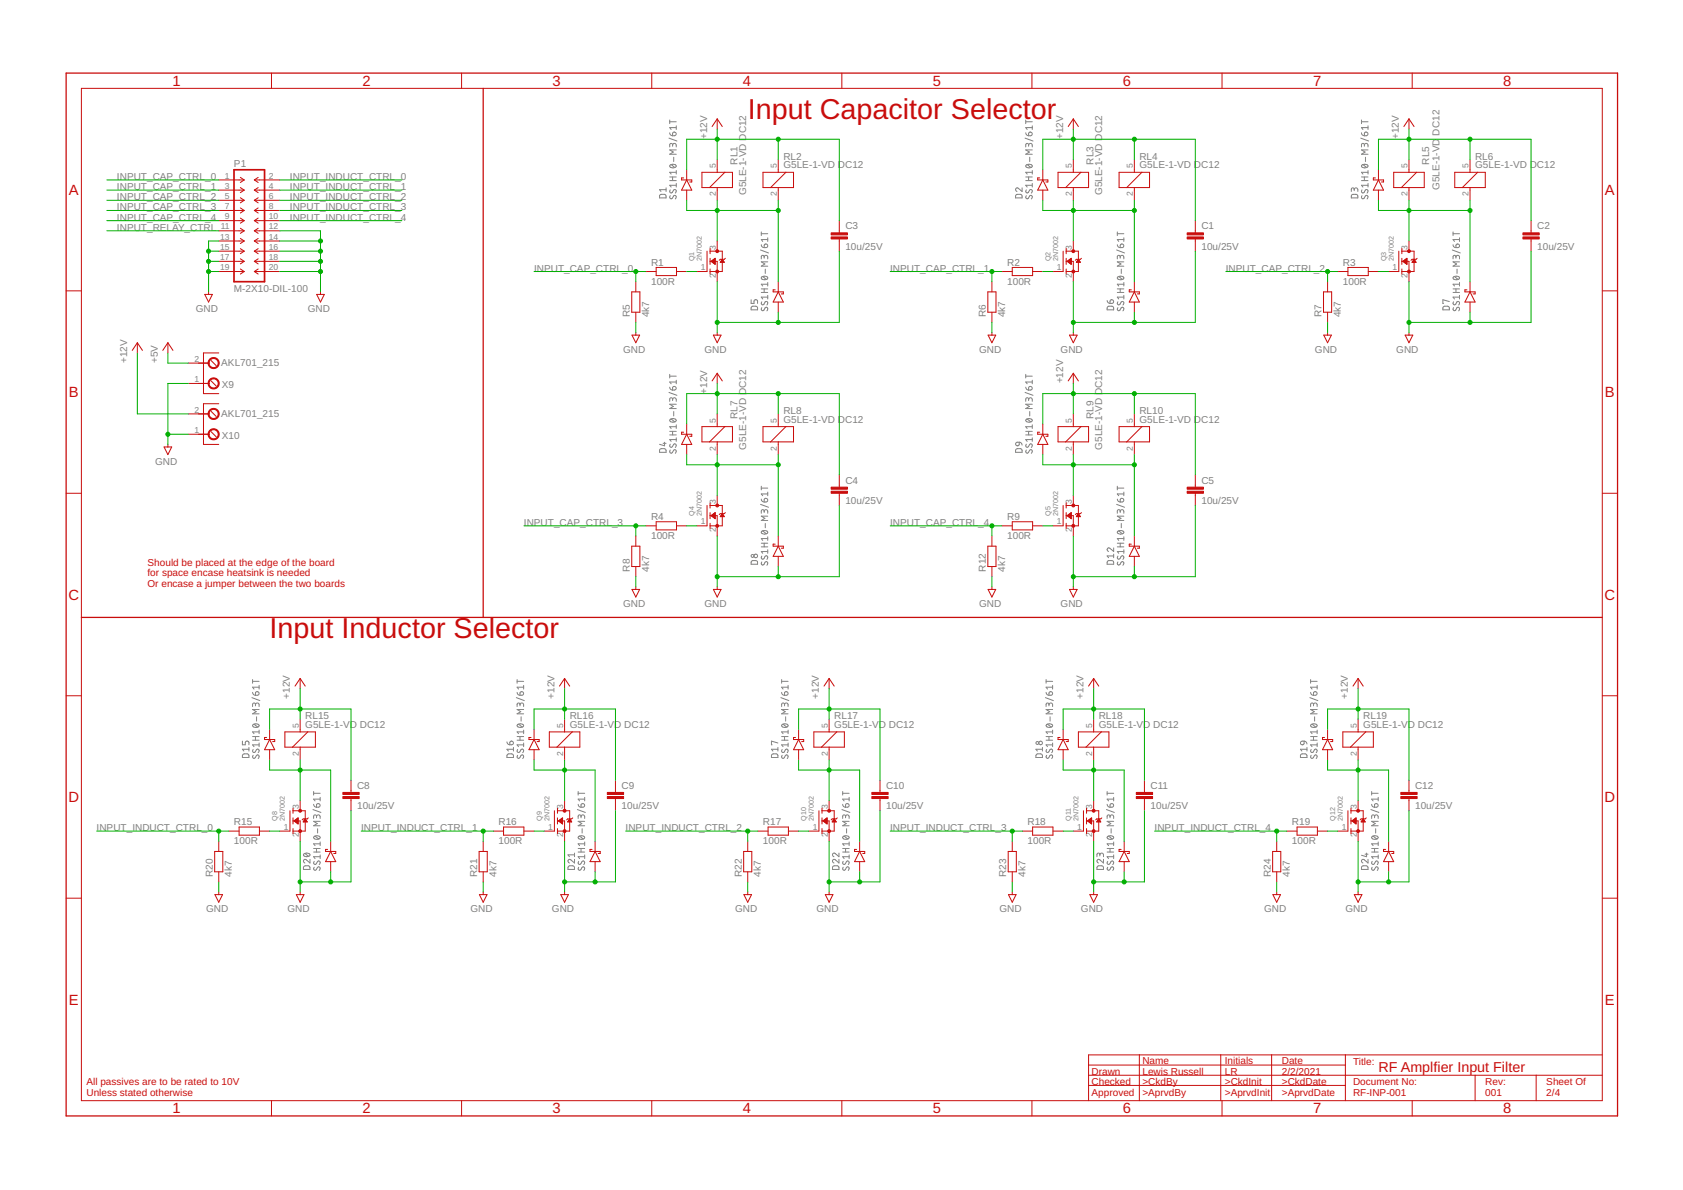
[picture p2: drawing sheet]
<svg xmlns="http://www.w3.org/2000/svg" width="420mm" height="297mm" viewBox="0 0 420 297" stroke-linecap="round" stroke-linejoin="round" font-family="sans-serif">
<defs><g id="words">
<g font-size="7.2" fill="#c90d0c">
<text x="186.7" y="29.7">Input Capacitor Selector</text>
<text x="67.3" y="159.2">Input Inductor Selector</text>
</g>
<g font-size="3.7" fill="#c90d0c">
<text x="43" y="21.4">1</text>
<text x="90.5" y="21.4">2</text>
<text x="138" y="21.4">3</text>
<text x="185.4" y="21.4">4</text>
<text x="232.9" y="21.4">5</text>
<text x="280.3" y="21.4">6</text>
<text x="327.8" y="21.4">7</text>
<text x="375.3" y="21.4">8</text>
<text x="17.2" y="48.6">A</text>
<text x="400.7" y="48.6">A</text>
<text x="17.2" y="99.2">B</text>
<text x="400.7" y="99.2">B</text>
<text x="17.1" y="149.7">C</text>
<text x="400.6" y="149.7">C</text>
<text x="17.1" y="200.2">D</text>
<text x="400.6" y="200.2">D</text>
<text x="17.2" y="250.8">E</text>
<text x="400.7" y="250.8">E</text>
<text x="43" y="277.9">1</text>
<text x="90.5" y="277.9">2</text>
<text x="138" y="277.9">3</text>
<text x="185.4" y="277.9">4</text>
<text x="232.9" y="277.9">5</text>
<text x="280.3" y="277.9">6</text>
<text x="327.8" y="277.9">7</text>
<text x="375.3" y="277.9">8</text>
</g>
<text font-size="3.6" fill="#c90d0c" x="344.1" y="267.6">RF Amplfier Input Filter</text>
<g font-size="2.5" fill="#808080">
<text x="176.5" y="34.8" transform="rotate(-90 176.5 34.8)">+12V</text>
<text x="265.4" y="34.8" transform="rotate(-90 265.4 34.8)">+12V</text>
<text x="349.2" y="34.8" transform="rotate(-90 349.2 34.8)">+12V</text>
<text x="359.4" y="33.8" transform="rotate(-90 359.4 33.8)">DC12</text>
<text x="58.4" y="41.6">P1</text>
<text x="184.1" y="41.1" transform="rotate(-90 184.1 41.1)">RL1</text>
<text x="195.6" y="42">G5LE-1-VD DC12</text>
<text x="195.6" y="39.8">RL2</text>
<text x="273" y="41.1" transform="rotate(-90 273 41.1)">RL3</text>
<text x="284.4" y="42">G5LE-1-VD DC12</text>
<text x="284.4" y="39.8">RL4</text>
<text x="356.8" y="41.1" transform="rotate(-90 356.8 41.1)">RL5</text>
<text x="368.3" y="42">G5LE-1-VD DC12</text>
<text x="368.3" y="39.8">RL6</text>
<text x="29.2" y="47.5">INPUT_CAP_CTRL_1</text>
<text x="29.2" y="44.9">INPUT_CAP_CTRL_0</text>
<text x="72.4" y="44.9">INPUT_INDUCT_CTRL_0</text>
<text x="72.4" y="47.5">INPUT_INDUCT_CTRL_1</text>
<text x="359.4" y="47.5" transform="rotate(-90 359.4 47.5)">G5LE-1-VD</text>
<text x="29.2" y="50">INPUT_CAP_CTRL_2</text>
<text x="29.2" y="52.5">INPUT_CAP_CTRL_3</text>
<text x="72.4" y="50">INPUT_INDUCT_CTRL_2</text>
<text x="72.4" y="52.5">INPUT_INDUCT_CTRL_3</text>
<text x="186.3" y="48.7" transform="rotate(-90 186.3 48.7)">G5LE-1-VD DC12</text>
<text x="275.2" y="48.7" transform="rotate(-90 275.2 48.7)">G5LE-1-VD DC12</text>
<text x="29.2" y="55.1">INPUT_CAP_CTRL_4</text>
<text x="29.2" y="57.6">INPUT_RELAY_CTRL</text>
<text x="72.4" y="55.1">INPUT_INDUCT_CTRL_4</text>
<text x="211.1" y="57.2">C3</text>
<text x="299.9" y="57.2">C1</text>
<text x="383.8" y="57.2">C2</text>
<text x="211.1" y="62.3">10u/25V</text>
<text x="299.9" y="62.3">10u/25V</text>
<text x="383.8" y="62.3">10u/25V</text>
<text x="133.3" y="67.8">INPUT_CAP_CTRL_0</text>
<text x="162.5" y="71.1">100R</text>
<text x="162.5" y="66.3">R1</text>
<text x="222.2" y="67.8">INPUT_CAP_CTRL_1</text>
<text x="251.4" y="71.1">100R</text>
<text x="251.4" y="66.3">R2</text>
<text x="306" y="67.8">INPUT_CAP_CTRL_2</text>
<text x="335.2" y="71.1">100R</text>
<text x="335.2" y="66.3">R3</text>
<text x="48.9" y="77.9">GND</text>
<text x="58.4" y="72.8">M-2X10-DIL-100</text>
<text x="76.8" y="77.9">GND</text>
<text x="157.2" y="79.2" transform="rotate(-90 157.2 79.2)">R5</text>
<text x="162" y="79.2" transform="rotate(-90 162 79.2)">4k7</text>
<text x="246.1" y="79.2" transform="rotate(-90 246.1 79.2)">R6</text>
<text x="250.9" y="79.2" transform="rotate(-90 250.9 79.2)">4k7</text>
<text x="329.9" y="79.2" transform="rotate(-90 329.9 79.2)">R7</text>
<text x="334.7" y="79.2" transform="rotate(-90 334.7 79.2)">4k7</text>
<text x="155.6" y="88.1">GND</text>
<text x="175.9" y="88.1">GND</text>
<text x="244.4" y="88.1">GND</text>
<text x="264.8" y="88.1">GND</text>
<text x="328.3" y="88.1">GND</text>
<text x="348.6" y="88.1">GND</text>
<text x="31.7" y="90.6" transform="rotate(-90 31.7 90.6)">+12V</text>
<text x="39.4" y="90.6" transform="rotate(-90 39.4 90.6)">+5V</text>
<text x="55.2" y="91.4">AKL701_215</text>
<text x="265.4" y="95.7" transform="rotate(-90 265.4 95.7)">+12V</text>
<text x="55.4" y="96.8">X9</text>
<text x="176.5" y="98.2" transform="rotate(-90 176.5 98.2)">+12V</text>
<text x="55.2" y="104.1">AKL701_215</text>
<text x="184.1" y="104.6" transform="rotate(-90 184.1 104.6)">RL7</text>
<text x="195.6" y="105.5">G5LE-1-VD DC12</text>
<text x="195.6" y="103.3">RL8</text>
<text x="273" y="104.6" transform="rotate(-90 273 104.6)">RL9</text>
<text x="284.4" y="105.5">G5LE-1-VD DC12</text>
<text x="284.4" y="103.3">RL10</text>
<text x="55.4" y="109.5">X10</text>
<text x="186.3" y="112.2" transform="rotate(-90 186.3 112.2)">G5LE-1-VD DC12</text>
<text x="275.2" y="112.2" transform="rotate(-90 275.2 112.2)">G5LE-1-VD DC12</text>
<text x="38.7" y="116">GND</text>
<text x="211.1" y="125.8">10u/25V</text>
<text x="211.1" y="120.7">C4</text>
<text x="299.9" y="125.8">10u/25V</text>
<text x="299.9" y="120.7">C5</text>
<text x="130.8" y="131.3">INPUT_CAP_CTRL_3</text>
<text x="162.5" y="129.8">R4</text>
<text x="222.2" y="131.3">INPUT_CAP_CTRL_4</text>
<text x="251.4" y="129.8">R9</text>
<text x="162.5" y="134.6">100R</text>
<text x="251.4" y="134.6">100R</text>
<text x="157.2" y="142.7" transform="rotate(-90 157.2 142.7)">R8</text>
<text x="162" y="142.7" transform="rotate(-90 162 142.7)">4k7</text>
<text x="246.1" y="142.7" transform="rotate(-90 246.1 142.7)">R12</text>
<text x="250.9" y="142.7" transform="rotate(-90 250.9 142.7)">4k7</text>
<text x="155.6" y="151.6">GND</text>
<text x="175.9" y="151.6">GND</text>
<text x="244.4" y="151.6">GND</text>
<text x="264.8" y="151.6">GND</text>
<text x="72.4" y="174.4" transform="rotate(-90 72.4 174.4)">+12V</text>
<text x="76.2" y="179.5">RL15</text>
<text x="138.4" y="174.4" transform="rotate(-90 138.4 174.4)">+12V</text>
<text x="142.2" y="179.5">RL16</text>
<text x="204.4" y="174.4" transform="rotate(-90 204.4 174.4)">+12V</text>
<text x="208.3" y="179.5">RL17</text>
<text x="270.5" y="174.4" transform="rotate(-90 270.5 174.4)">+12V</text>
<text x="274.3" y="179.5">RL18</text>
<text x="336.5" y="174.4" transform="rotate(-90 336.5 174.4)">+12V</text>
<text x="340.3" y="179.5">RL19</text>
<text x="76.2" y="181.7">G5LE-1-VD DC12</text>
<text x="142.2" y="181.7">G5LE-1-VD DC12</text>
<text x="208.3" y="181.7">G5LE-1-VD DC12</text>
<text x="274.3" y="181.7">G5LE-1-VD DC12</text>
<text x="340.3" y="181.7">G5LE-1-VD DC12</text>
<text x="89.1" y="196.9">C8</text>
<text x="155.2" y="196.9">C9</text>
<text x="221.2" y="196.9">C10</text>
<text x="287.2" y="196.9">C11</text>
<text x="353.3" y="196.9">C12</text>
<text x="89.1" y="202">10u/25V</text>
<text x="155.2" y="202">10u/25V</text>
<text x="221.2" y="202">10u/25V</text>
<text x="287.2" y="202">10u/25V</text>
<text x="353.3" y="202">10u/25V</text>
<text x="24.1" y="207.4">INPUT_INDUCT_CTRL_0</text>
<text x="58.4" y="205.9">R15</text>
<text x="90.2" y="207.4">INPUT_INDUCT_CTRL_1</text>
<text x="124.4" y="205.9">R16</text>
<text x="156.2" y="207.4">INPUT_INDUCT_CTRL_2</text>
<text x="190.5" y="205.9">R17</text>
<text x="222.2" y="207.4">INPUT_INDUCT_CTRL_3</text>
<text x="256.5" y="205.9">R18</text>
<text x="288.3" y="207.4">INPUT_INDUCT_CTRL_4</text>
<text x="322.5" y="205.9">R19</text>
<text x="58.4" y="210.7">100R</text>
<text x="124.4" y="210.7">100R</text>
<text x="190.5" y="210.7">100R</text>
<text x="256.5" y="210.7">100R</text>
<text x="322.5" y="210.7">100R</text>
<text x="53.1" y="218.9" transform="rotate(-90 53.1 218.9)">R20</text>
<text x="57.9" y="218.9" transform="rotate(-90 57.9 218.9)">4k7</text>
<text x="119.1" y="218.9" transform="rotate(-90 119.1 218.9)">R21</text>
<text x="123.9" y="218.9" transform="rotate(-90 123.9 218.9)">4k7</text>
<text x="185.2" y="218.9" transform="rotate(-90 185.2 218.9)">R22</text>
<text x="190" y="218.9" transform="rotate(-90 190 218.9)">4k7</text>
<text x="251.2" y="218.9" transform="rotate(-90 251.2 218.9)">R23</text>
<text x="256" y="218.9" transform="rotate(-90 256 218.9)">4k7</text>
<text x="317.2" y="218.9" transform="rotate(-90 317.2 218.9)">R24</text>
<text x="322" y="218.9" transform="rotate(-90 322 218.9)">4k7</text>
<text x="51.4" y="227.8">GND</text>
<text x="71.7" y="227.8">GND</text>
<text x="117.5" y="227.8">GND</text>
<text x="137.8" y="227.8">GND</text>
<text x="183.5" y="227.8">GND</text>
<text x="203.8" y="227.8">GND</text>
<text x="249.5" y="227.8">GND</text>
<text x="269.8" y="227.8">GND</text>
<text x="315.6" y="227.8">GND</text>
<text x="335.9" y="227.8">GND</text>
</g>
<g font-size="2.5" fill="#c90d0c">
<text x="36.8" y="141.2">Should be placed at the edge of the board</text>
<text x="36.8" y="143.8">for space encase heatsink is needed</text>
<text x="36.8" y="146.5">Or encase a jumper between the two boards</text>
<text x="272.5" y="268.4">Drawn</text>
<text x="285.2" y="265.6">Name</text>
<text x="285.2" y="268.4">Lewis Russell</text>
<text x="305.8" y="265.6">Initials</text>
<text x="305.8" y="268.4">LR</text>
<text x="320" y="265.6">Date</text>
<text x="320" y="268.4">2/2/2021</text>
<text x="337.8" y="265.9">Title:</text>
<text x="21.6" y="270.8">All passives are to be rated to 10V</text>
<text x="21.6" y="273.5">Unless stated otherwise</text>
<text x="272.5" y="270.9">Checked</text>
<text x="272.5" y="273.5">Approved</text>
<text x="285.2" y="270.9">&gt;CkdBy</text>
<text x="285.2" y="273.5">&gt;AprvdBy</text>
<text x="305.8" y="270.9">&gt;CkdInit</text>
<text x="305.8" y="273.5">&gt;AprvdInit</text>
<text x="320" y="270.9">&gt;CkdDate</text>
<text x="320" y="273.5">&gt;AprvdDate</text>
<text x="337.8" y="270.9">Document No:</text>
<text x="337.8" y="273.5">RF-INP-001</text>
<text x="370.8" y="270.9">Rev:</text>
<text x="370.8" y="273.5">001</text>
<text x="386" y="270.9">Sheet Of</text>
<text x="386" y="273.5">2/4</text>
</g>
<g font-size="2.1" fill="#808080">
<text x="56.2" y="44.6">1</text>
<text x="56.2" y="47.1">3</text>
<text x="67.1" y="44.6">2</text>
<text x="67.1" y="47.1">4</text>
<text x="178.7" y="42" transform="rotate(-90 178.7 42)">5</text>
<text x="193.9" y="42" transform="rotate(-90 193.9 42)">5</text>
<text x="267.6" y="42" transform="rotate(-90 267.6 42)">5</text>
<text x="282.8" y="42" transform="rotate(-90 282.8 42)">5</text>
<text x="351.4" y="42" transform="rotate(-90 351.4 42)">5</text>
<text x="366.6" y="42" transform="rotate(-90 366.6 42)">5</text>
<text x="56.2" y="49.6">5</text>
<text x="56.2" y="52.2">7</text>
<text x="67.1" y="49.6">6</text>
<text x="67.1" y="52.2">8</text>
<text x="178.7" y="49" transform="rotate(-90 178.7 49)">2</text>
<text x="193.9" y="49" transform="rotate(-90 193.9 49)">2</text>
<text x="267.6" y="49" transform="rotate(-90 267.6 49)">2</text>
<text x="282.8" y="49" transform="rotate(-90 282.8 49)">2</text>
<text x="351.4" y="49" transform="rotate(-90 351.4 49)">2</text>
<text x="366.6" y="49" transform="rotate(-90 366.6 49)">2</text>
<text x="55" y="59.8">13</text>
<text x="55.1" y="57.3">11</text>
<text x="56.2" y="54.7">9</text>
<text x="67.1" y="54.7">10</text>
<text x="67.1" y="57.3">12</text>
<text x="67.1" y="59.8">14</text>
<text x="55" y="62.3">15</text>
<text x="55" y="64.9">17</text>
<text x="67.1" y="62.3">16</text>
<text x="67.1" y="64.9">18</text>
<text x="178.7" y="62.3" transform="rotate(-90 178.7 62.3)">3</text>
<text x="267.6" y="62.3" transform="rotate(-90 267.6 62.3)">3</text>
<text x="351.4" y="62.3" transform="rotate(-90 351.4 62.3)">3</text>
<text x="55" y="67.4">19</text>
<text x="67.1" y="67.4">20</text>
<text x="175" y="67.4">1</text>
<text x="178.7" y="69.3" transform="rotate(-90 178.7 69.3)">2</text>
<text x="263.9" y="67.4">1</text>
<text x="267.6" y="69.3" transform="rotate(-90 267.6 69.3)">2</text>
<text x="347.7" y="67.4">1</text>
<text x="351.4" y="69.3" transform="rotate(-90 351.4 69.3)">2</text>
<text x="48.5" y="90.3">2</text>
<text x="48.5" y="95.4">1</text>
<text x="48.5" y="103">2</text>
<text x="178.7" y="105.5" transform="rotate(-90 178.7 105.5)">5</text>
<text x="193.9" y="105.5" transform="rotate(-90 193.9 105.5)">5</text>
<text x="267.6" y="105.5" transform="rotate(-90 267.6 105.5)">5</text>
<text x="282.8" y="105.5" transform="rotate(-90 282.8 105.5)">5</text>
<text x="48.5" y="108">1</text>
<text x="178.7" y="112.5" transform="rotate(-90 178.7 112.5)">2</text>
<text x="193.9" y="112.5" transform="rotate(-90 193.9 112.5)">2</text>
<text x="267.6" y="112.5" transform="rotate(-90 267.6 112.5)">2</text>
<text x="282.8" y="112.5" transform="rotate(-90 282.8 112.5)">2</text>
<text x="178.7" y="125.8" transform="rotate(-90 178.7 125.8)">3</text>
<text x="267.6" y="125.8" transform="rotate(-90 267.6 125.8)">3</text>
<text x="175" y="130.9">1</text>
<text x="263.9" y="130.9">1</text>
<text x="178.7" y="132.8" transform="rotate(-90 178.7 132.8)">2</text>
<text x="267.6" y="132.8" transform="rotate(-90 267.6 132.8)">2</text>
<text x="74.6" y="181.7" transform="rotate(-90 74.6 181.7)">5</text>
<text x="140.6" y="181.7" transform="rotate(-90 140.6 181.7)">5</text>
<text x="206.6" y="181.7" transform="rotate(-90 206.6 181.7)">5</text>
<text x="272.7" y="181.7" transform="rotate(-90 272.7 181.7)">5</text>
<text x="338.7" y="181.7" transform="rotate(-90 338.7 181.7)">5</text>
<text x="74.6" y="188.7" transform="rotate(-90 74.6 188.7)">2</text>
<text x="140.6" y="188.7" transform="rotate(-90 140.6 188.7)">2</text>
<text x="206.6" y="188.7" transform="rotate(-90 206.6 188.7)">2</text>
<text x="272.7" y="188.7" transform="rotate(-90 272.7 188.7)">2</text>
<text x="338.7" y="188.7" transform="rotate(-90 338.7 188.7)">2</text>
<text x="74.6" y="202" transform="rotate(-90 74.6 202)">3</text>
<text x="140.6" y="202" transform="rotate(-90 140.6 202)">3</text>
<text x="206.6" y="202" transform="rotate(-90 206.6 202)">3</text>
<text x="272.7" y="202" transform="rotate(-90 272.7 202)">3</text>
<text x="338.7" y="202" transform="rotate(-90 338.7 202)">3</text>
<text x="70.8" y="207.1">1</text>
<text x="74.6" y="209" transform="rotate(-90 74.6 209)">2</text>
<text x="136.9" y="207.1">1</text>
<text x="140.6" y="209" transform="rotate(-90 140.6 209)">2</text>
<text x="202.9" y="207.1">1</text>
<text x="206.6" y="209" transform="rotate(-90 206.6 209)">2</text>
<text x="268.9" y="207.1">1</text>
<text x="272.7" y="209" transform="rotate(-90 272.7 209)">2</text>
<text x="335" y="207.1">1</text>
<text x="338.7" y="209" transform="rotate(-90 338.7 209)">2</text>
</g>
<g font-size="1.8" fill="#808080">
<text x="173.3" y="65.2" transform="rotate(-90 173.3 65.2)">Q1</text>
<text x="175.2" y="65.2" transform="rotate(-90 175.2 65.2)">2N7002</text>
<text x="262.2" y="65.2" transform="rotate(-90 262.2 65.2)">Q2</text>
<text x="264.1" y="65.2" transform="rotate(-90 264.1 65.2)">2N7002</text>
<text x="346" y="65.2" transform="rotate(-90 346 65.2)">Q3</text>
<text x="347.9" y="65.2" transform="rotate(-90 347.9 65.2)">2N7002</text>
<text x="173.3" y="128.7" transform="rotate(-90 173.3 128.7)">Q4</text>
<text x="175.2" y="128.7" transform="rotate(-90 175.2 128.7)">2N7002</text>
<text x="262.2" y="128.7" transform="rotate(-90 262.2 128.7)">Q5</text>
<text x="264.1" y="128.7" transform="rotate(-90 264.1 128.7)">2N7002</text>
<text x="69.2" y="204.9" transform="rotate(-90 69.2 204.9)">Q8</text>
<text x="71.1" y="204.9" transform="rotate(-90 71.1 204.9)">2N7002</text>
<text x="135.2" y="204.9" transform="rotate(-90 135.2 204.9)">Q9</text>
<text x="137.1" y="204.9" transform="rotate(-90 137.1 204.9)">2N7002</text>
<text x="201.3" y="204.9" transform="rotate(-90 201.3 204.9)">Q10</text>
<text x="203.2" y="204.9" transform="rotate(-90 203.2 204.9)">2N7002</text>
<text x="267.3" y="204.9" transform="rotate(-90 267.3 204.9)">Q11</text>
<text x="269.2" y="204.9" transform="rotate(-90 269.2 204.9)">2N7002</text>
<text x="333.3" y="204.9" transform="rotate(-90 333.3 204.9)">Q12</text>
<text x="335.2" y="204.9" transform="rotate(-90 335.2 204.9)">2N7002</text>
</g>
</g></defs>
<g fill="none" stroke="#808080" stroke-width=".25">
<path d="M167 34.5l2 .7M167.2 33.1l.1 .5 .6 .3M167.2 30v.9M167.2 30.4h1.6M167.9 36.2a.46 .46 0 0 1 .5-.4 .46 .46 0 0 1 .4 .4v.5M167.9 36.5v-.3a.36 .36 0 0 0-.3-.4 .36 .36 0 0 0-.4 .4v.5M168 33.1a.47 .47 0 0 1 .8 .1 .47 .47 0 0 1-.4 .7h-.5zM168.2 39.2v1.1M168.8 31.4v.9M168.8 37.4h-1.6l.9 .6-.9 .5h1.6M168.8 31.9h-1.6l.4 .4M255.9 34.5l2 .7"/>
<path d="M256.1 33.1l.1 .5 .6 .3M256.1 30.4h1.6M256.1 30v.9M256.8 36.2a.46 .46 0 0 1 .4-.4 .46 .46 0 0 1 .5 .4v.5M256.8 36.5v-.3a.36 .36 0 0 0-.4-.4 .36 .36 0 0 0-.3 .4v.5M256.9 33.1a.47 .47 0 0 1 .8 .1 .47 .47 0 0 1-.4 .7h-.5zM257.1 39.2v1.1M257.7 37.4h-1.6l.9 .6-.9 .5h1.6M257.7 31.9h-1.6l.3 .4M257.7 31.4v.9M339.7 34.5l2 .7M339.9 33.1l.1 .5 .6 .3"/>
<path d="M339.9 30.4h1.6M339.9 30v.9M340.6 36.2a.46 .46 0 0 1 .5-.4 .46 .46 0 0 1 .4 .4v.5M340.6 36.5v-.3a.36 .36 0 0 0-.3-.4 .36 .36 0 0 0-.4 .4v.5M340.7 33.1a.47 .47 0 0 1 .8 .1 .47 .47 0 0 1-.4 .7h-.5zM340.9 39.2v1.1M341.5 37.4h-1.6l.9 .6-.9 .5h1.6M341.5 31.9h-1.6l.4 .4M341.5 31.4v.9M164.8 48.6l1.2-.1 .2 .3 .1 .6h-1.6zM166.3 46.9v.9M166.3 47.3h-1.6l.3 .5"/>
<path d="M167.2 45.1h1.6M167.2 44.2h1.6M167.3 41.2a.9 .9 0 0 1 1.5 .4 .89 .89 0 0 1-1.6-.3zM167.3 48.9a.41 .41 0 0 0 0 .6 .41 .41 0 0 0 .6-.1l.2-.5a.44 .44 0 0 1 .7 .1 .44 .44 0 0 1-.2 .7M167.3 47.4a.41 .41 0 0 0 0 .6 .41 .41 0 0 0 .6 0l.2-.5a.44 .44 0 0 1 .7 0 .44 .44 0 0 1-.2 .7M167.6 41.1l.8 .7M167.9 44.2v.9M168.8 46.2h-1.6l.4 .5M168.8 42.6v.9M168.8 45.8v.9M168.8 43h-1.6l.4 .5M190.1 57.9v.9"/>
<path d="M190.1 58.3h1.6M191.7 59.4v.9M191.7 59.8h-1.6l.3 .5M253.7 48.6l1.2-.1 .2 .3 .1 .6h-1.7zM255.2 46.9v.9l-.9-.8a.44 .44 0 0 0-.7 .2 .44 .44 0 0 0 .3 .6M256.1 45.1h1.6M256.1 44.2h1.6M256.2 41.2a.91 .91 0 0 1 1.5 .4 .89 .89 0 0 1-.9 .3 .89 .89 0 0 1-.7-.6zM256.2 48.9l-.1 .1a.38 .38 0 0 0 .1 .6 .38 .38 0 0 0 .6-.2l.2-.5a.44 .44 0 0 1 .7 .1 .44 .44 0 0 1-.2 .7M256.2 47.4l-.1 .2a.38 .38 0 0 0 .1 .5 .38 .38 0 0 0 .6-.1l.2-.5a.44 .44 0 0 1 .7 0 .44 .44 0 0 1-.2 .7M256.4 41.1l.9 .7M256.8 44.2v.9"/>
<path d="M257.7 46.2h-1.6l.3 .5M257.7 43h-1.6l.3 .5M257.7 42.6v.9M257.7 45.8v.9M278.9 58.3h1.7M278.9 57.9v.9M280.6 59.8h-1.7l.4 .5M280.6 59.4v.9M337.5 48.6l1.2-.1 .2 .3 .1 .6h-1.6zM338.1 47.3a.46 .46 0 0 1 .4-.4 .46 .46 0 0 1 .5 .4v.5M338.1 47.6v-.4a.36 .36 0 0 0-.4-.3 .36 .36 0 0 0-.3 .3v.6M339.9 45.1h1.6"/>
<path d="M339.9 44.2h1.6M340 41.2a.9 .9 0 0 1 1.5 .4 .89 .89 0 0 1-1.6-.3zM340 48.9a.41 .41 0 0 0 0 .6 .41 .41 0 0 0 .6-.1l.2-.5a.44 .44 0 0 1 .7 .1 .44 .44 0 0 1-.2 .7M340 47.4a.41 .41 0 0 0 0 .6 .41 .41 0 0 0 .6 0l.2-.5a.44 .44 0 0 1 .7 0 .44 .44 0 0 1-.2 .7M340.3 41.1l.9 .7M340.6 44.2v.9M341.5 46.2h-1.6l.4 .5M341.5 43h-1.6l.4 .5M341.5 42.6v.9M341.5 45.8v.9M362.8 58.3h1.6M362.8 57.9v.9"/>
<path d="M364.4 59.8h-1.6l.3 .5M364.4 59.4v.9M187.5 74.8v.9h.7v-.5a.45 .45 0 0 1 .5-.4 .45 .45 0 0 1 .4 .4v.5M187.6 76.6l1.2-.1 .3 .2v.6h-1.6zM189.9 62.4l2 .7M190.1 61.1l.3 .6 .4 .1M190.1 73h1.6M190.1 72.1h1.6M190.2 69.1a.9 .9 0 0 1 1.4 .4 .88 .88 0 0 1-.8 .4 .88 .88 0 0 1-.7-.6zM190.2 76.8a.41 .41 0 0 0-.1 .6 .41 .41 0 0 0 .5 .1l.4-.6a.38 .38 0 0 1 .5-.1 .38 .38 0 0 1 .1 .5l-.1 .3M190.2 75.3a.41 .41 0 0 0-.1 .6 .41 .41 0 0 0 .5 .1l.4-.6a.45 .45 0 0 1 .7 .1 .45 .45 0 0 1-.2 .6M190.4 69l.9 .7"/>
<path d="M190.8 64.2a.44 .44 0 0 1 .4-.5 .44 .44 0 0 1 .5 .5v.4M190.8 64.5v-.4a.36 .36 0 0 0-.4-.4 .36 .36 0 0 0-.3 .4v.5M190.8 72.1v.9M190.9 61a.46 .46 0 0 1 .7 .2 .46 .46 0 0 1-.4 .6h-.4zM191.1 67.2v1.1M191.7 74.2h-1.6l.3 .4M191.7 70.5v.9M191.7 73.7v.9M191.7 71h-1.6l.3 .4M191.7 65.4h-1.6l.8 .5-.8 .5h1.6M276.4 75l.3 .6 .4 .1M276.5 76.6l1.2-.1 .3 .2v.6h-1.6z"/>
<path d="M277.2 74.9a.47 .47 0 0 1 .8 .2 .47 .47 0 0 1-.4 .6h-.5zM278.8 62.4l1.9 .7M278.9 61.1l.3 .6 .5 .1M278.9 73h1.7M278.9 72.1h1.7M279 69.1a.91 .91 0 0 1 1.5 .4 .9 .9 0 0 1-.8 .4 .9 .9 0 0 1-.7-.6zM279.1 76.8l-.1 .5 .3 .3 .6-.7a.38 .38 0 0 1 .5-.1 .38 .38 0 0 1 .1 .5l-.2 .3M279.1 75.3l-.1 .6 .3 .2 .6-.7a.44 .44 0 0 1 .7 .1 .44 .44 0 0 1-.3 .6M279.3 69l.9 .7M279.7 64.2a.46 .46 0 0 1 .4-.5 .46 .46 0 0 1 .5 .5v.4M279.7 64.5v-.4a.36 .36 0 0 0-.4-.4 .36 .36 0 0 0-.4 .4v.5M279.7 72.1v.9"/>
<path d="M279.8 61a.46 .46 0 0 1 .7 .2 .46 .46 0 0 1-.4 .6h-.4zM279.9 67.2v1.1M280.6 74.2h-1.7l.4 .4M280.6 71h-1.7l.4 .4M280.6 65.4h-1.7l.9 .5-.9 .5h1.7M280.6 70.5v.9M280.6 73.7v.9M360.3 76.6l1.2-.1 .3 .2v.6h-1.6zM361.8 75.3l-1.6-.5v.9h.2M362.6 62.4l2 .7M362.8 61.1l.3 .6 .4 .1M362.8 73h1.6"/>
<path d="M362.8 72.1h1.6M362.9 69.1a.9 .9 0 0 1 1.4 .4 .88 .88 0 0 1-.8 .4 .88 .88 0 0 1-.7-.6zM362.9 76.8a.41 .41 0 0 0-.1 .6 .41 .41 0 0 0 .5 .1l.4-.6a.38 .38 0 0 1 .5-.1 .38 .38 0 0 1 .1 .5l-.1 .3M362.9 75.3a.41 .41 0 0 0-.1 .6 .41 .41 0 0 0 .5 .1l.4-.6a.45 .45 0 0 1 .7 .1 .45 .45 0 0 1-.2 .6M363.1 69l.9 .7M363.5 64.2a.44 .44 0 0 1 .4-.5 .44 .44 0 0 1 .5 .5v.4M363.5 64.5v-.4a.36 .36 0 0 0-.4-.4 .36 .36 0 0 0-.3 .4v.5M363.5 72.1v.9M363.6 61a.46 .46 0 0 1 .7 .2 .46 .46 0 0 1-.4 .6h-.4zM363.7 67.2v1.1M364.4 74.2h-1.6l.3 .4M364.4 71h-1.6l.3 .4"/>
<path d="M364.4 65.4h-1.6l.8 .5-.8 .5h1.6M364.4 70.5v.9M364.4 73.7v.9M167 98l2 .7M167.2 96.6l.1 .5 .6 .3M167.2 93.5v.8M167.2 93.9h1.6M167.9 99.7a.46 .46 0 0 1 .5-.4 .46 .46 0 0 1 .4 .4v.5M167.9 100v-.4a.36 .36 0 0 0-.3-.3 .36 .36 0 0 0-.4 .3v.6M168 96.6a.46 .46 0 0 1 .8 .1 .46 .46 0 0 1-.4 .7h-.5zM168.8 94.9v.9M168.8 95.4h-1.6l.4 .4"/>
<path d="M255.9 98l2 .7M256.1 96.6l.3 .6 .4 .2M256.1 93.5v.8M256.1 93.9h1.6M256.8 99.7a.46 .46 0 0 1 .4-.4 .46 .46 0 0 1 .5 .4v.5M256.8 100v-.4a.36 .36 0 0 0-.4-.3 .36 .36 0 0 0-.3 .3v.6M256.9 96.6a.47 .47 0 0 1 .7 .1 .47 .47 0 0 1-.3 .7h-.5zM257.7 94.9v.9M257.7 95.4h-1.6l.3 .4M164.8 112.1l1.2-.1 .2 .3 .1 .6h-1.6zM165.5 110.7h.8M165.9 110.4v.9l-1.2-.4"/>
<path d="M167.2 108.6h1.6M167.2 107.7h1.6M167.3 104.7a.9 .9 0 0 1 1.5 .4 .89 .89 0 0 1-1.6-.3zM167.3 112.3l-.1 .6 .4 .2 .6-.8a.46 .46 0 0 1 .7 .2 .46 .46 0 0 1-.3 .7M167.3 110.9a.42 .42 0 0 0-.1 .6 .42 .42 0 0 0 .6 .1l.3-.6a.37 .37 0 0 1 .6-.1 .37 .37 0 0 1 .1 .5l-.2 .3M167.6 104.6l.8 .7M167.9 107.7v.9M168.2 102.7v1.1M168.8 106v1M168.8 109.3v.9M168.8 109.7h-1.6l.4 .5M168.8 106.5h-1.6l.4 .5"/>
<path d="M168.8 100.9h-1.6l.9 .6-.9 .5h1.6M253.7 112.1l1.2-.1 .2 .3 .1 .6h-1.7zM253.7 110.5l.7-.1v.5a.45 .45 0 0 1-.6 .3 .45 .45 0 0 1-.1-.7zM254.4 110.4l.5 .1 .3 .6M256.1 108.6h1.6M256.1 107.7h1.6M256.2 104.7a.91 .91 0 0 1 1.5 .4 .89 .89 0 0 1-.9 .3 .89 .89 0 0 1-.7-.6zM256.2 112.3l-.1 .5 .3 .3 .6-.7a.38 .38 0 0 1 .5-.1 .38 .38 0 0 1 .2 .5l-.2 .4M256.2 110.9l-.1 .2a.37 .37 0 0 0 .1 .5 .37 .37 0 0 0 .6-.1l.2-.5a.38 .38 0 0 1 .5-.1 .38 .38 0 0 1 .2 .5l-.2 .3M256.4 104.6l.9 .7M256.8 107.7v.9M257.1 102.7v1.1"/>
<path d="M257.7 106v1M257.7 109.3v.9M257.7 109.7h-1.6l.3 .5M257.7 106.5h-1.6l.3 .5M257.7 100.9h-1.6l.9 .6-.9 .5h1.6M189.9 125.9l2 .7M190.1 124.6l.1 .4 .6 .3M190.1 121.4v.9M190.1 136.5h1.6M190.1 135.6h1.6M190.1 121.8h1.6M190.2 132.6a.9 .9 0 0 1 1.4 .4 .89 .89 0 0 1-1.5-.3z"/>
<path d="M190.2 138.8a.42 .42 0 0 0-.1 .6 .42 .42 0 0 0 .5 .1l.4-.6a.45 .45 0 0 1 .7 .1 .45 .45 0 0 1-.2 .6M190.4 132.5l.9 .7M190.8 127.7a.44 .44 0 0 1 .4-.5 .44 .44 0 0 1 .5 .5v.4M190.8 127.9v-.3a.36 .36 0 0 0-.4-.4 .36 .36 0 0 0-.3 .4v.5M190.8 135.6v.9M190.9 124.5a.47 .47 0 0 1 .7 .2 .47 .47 0 0 1-.4 .6h-.4zM191.1 130.7v1M191.7 122.8v.9M191.7 134v.9M191.7 137.2v.9M191.7 137.7h-1.6l.3 .4M191.7 134.4h-1.6l.3 .5"/>
<path d="M191.7 128.8h-1.6l.8 .6-.8 .5h1.6M191.7 123.3h-1.6l.3 .4M278 136.8v.8l-.9-.7a.44 .44 0 0 0-.7 .1 .44 .44 0 0 0 .4 .6M278 138.3v.9M278 138.8h-1.6l.4 .4M278.8 125.9l1.9 .7M278.9 124.6l.3 .6 .5 .1M278.9 121.4v.9M278.9 136.5h1.7M278.9 135.6h1.7M278.9 121.8h1.7M279 132.6a.91 .91 0 0 1 1.5 .4 .91 .91 0 0 1-1.5-.3z"/>
<path d="M279.1 138.8l-.1 .2a.38 .38 0 0 0 .1 .5 .38 .38 0 0 0 .5-.1l.3-.5a.4 .4 0 0 1 .6-.1 .4 .4 0 0 1 0 .7l-.2 .1M279.3 132.5l.9 .7M279.7 127.7a.46 .46 0 0 1 .4-.5 .46 .46 0 0 1 .5 .5v.4M279.7 127.9v-.3a.36 .36 0 0 0-.4-.4 .36 .36 0 0 0-.4 .4v.5M279.7 135.6v.9M279.8 124.5a.47 .47 0 0 1 .7 .1 .47 .47 0 0 1-.4 .7h-.4zM279.9 130.7v1M280.6 122.8v.9M280.6 134v.9M280.6 137.2v.9M280.6 137.7h-1.7l.4 .4M280.6 134.4h-1.7l.4 .5"/>
<path d="M280.6 128.8h-1.7l.9 .6-.9 .5h1.7M280.6 123.3h-1.7l.4 .4M187.6 140.1l1.2-.1 .3 .2v.6h-1.6zM190.2 140.3a.41 .41 0 0 0-.1 .6 .41 .41 0 0 0 .6 0l.3-.5a.45 .45 0 0 1 .7 0 .45 .45 0 0 1-.2 .7M276.5 140.1l1.2-.1 .3 .2v.6h-1.6zM279.1 140.3l-.1 .2a.38 .38 0 0 0 .1 .5 .38 .38 0 0 0 .5-.1l.3-.5a.41 .41 0 0 1 .6-.1 .41 .41 0 0 1 0 .6l-.2 .2M62.9 174.1l2 .8M63.1 172.8l.3 .6 .4 .1M63.1 169.6v.9M63.1 170.1h1.6M63.8 175.9a.46 .46 0 0 1 .4-.4 .46 .46 0 0 1 .5 .4v.5M63.8 176.2v-.4a.36 .36 0 0 0-.4-.3 .36 .36 0 0 0-.3 .3v.6"/>
<path d="M63.9 172.8a.46 .46 0 0 1 .7 .1 .46 .46 0 0 1-.4 .6h-.4zM64.1 178.9v1.1M64.7 171.1v.9M64.7 177.1h-1.6l.9 .5-.9 .6h1.6M64.7 171.5h-1.6l.3 .5M128.9 174.1l2 .8M129.1 172.8l.1 .4 .6 .3M129.1 170.1h1.6M129.1 169.6v.9M129.8 175.9a.46 .46 0 0 1 .5-.4 .46 .46 0 0 1 .4 .4v.5M129.8 176.2v-.4a.36 .36 0 0 0-.3-.3 .36 .36 0 0 0-.4 .3v.6M129.9 172.8a.46 .46 0 0 1 .8 .1 .46 .46 0 0 1-.4 .6h-.5z"/>
<path d="M130.1 178.9v1.1M130.7 177.1h-1.6l.9 .5-.9 .6h1.6M130.7 171.5h-1.6l.4 .5M130.7 171.1v.9M194.9 174.1l2 .8M195.1 172.8l.2 .4 .6 .3M195.1 170.1h1.6M195.1 169.6v.9M195.9 175.9a.44 .44 0 0 1 .4-.4 .44 .44 0 0 1 .4 .4v.5M195.9 176.2v-.4a.36 .36 0 0 0-.4-.3 .36 .36 0 0 0-.4 .3v.6M196 172.8a.46 .46 0 0 1 .7 .1 .46 .46 0 0 1-.4 .6h-.4zM196.1 178.9v1.1"/>
<path d="M196.7 177.1h-1.6l.9 .5-.9 .6h1.6M196.7 171.5h-1.6l.4 .5M196.7 171.1v.9M261 174.1l2 .8M261.2 172.8l.3 .6 .4 .1M261.2 170.1h1.6M261.2 169.6v.9M261.9 175.9a.46 .46 0 0 1 .4-.4 .46 .46 0 0 1 .5 .4v.5M261.9 176.2v-.4a.36 .36 0 0 0-.4-.3 .36 .36 0 0 0-.3 .3v.6M262 172.8a.46 .46 0 0 1 .7 .1 .46 .46 0 0 1-.4 .6h-.4zM262.1 178.9v1.1M262.8 177.1h-1.6l.9 .5-.9 .6h1.6"/>
<path d="M262.8 171.5h-1.6l.3 .5M262.8 171.1v.9M327 174.1l2 .8M327.2 172.8l.3 .6 .4 .1M327.2 170.1h1.6M327.2 169.6v.9M327.9 175.9a.46 .46 0 0 1 .5-.4 .46 .46 0 0 1 .4 .4v.5M327.9 176.2v-.4a.36 .36 0 0 0-.3-.3 .36 .36 0 0 0-.4 .3v.6M328 172.8a.46 .46 0 0 1 .8 .1 .46 .46 0 0 1-.4 .6h-.5zM328.2 178.9v1.1M328.8 177.1h-1.6l.9 .5-.9 .6h1.6M328.8 171.5h-1.6l.4 .5"/>
<path d="M328.8 171.1v.9M60.5 185v.9h.7v-.5a.47 .47 0 0 1 .5-.4 .47 .47 0 0 1 .4 .4v.5M60.7 188.3l1.2-.1 .2 .3v.6h-1.6zM62.1 186.6v.9M62.1 187h-1.6l.4 .5M63.1 184.8h1.6M63.1 183.9h1.6M63.2 180.9a.91 .91 0 0 1 1.5 .4 1.05 1.05 0 0 1-1.6-.2zM63.2 188.5l-.1 .4 .3 .4 .6-.7a.44 .44 0 0 1 .7 .1 .44 .44 0 0 1-.2 .6M63.2 187.1l-.1 .2a.38 .38 0 0 0 .1 .5 .38 .38 0 0 0 .5-.1l.3-.5a.44 .44 0 0 1 .7 0 .44 .44 0 0 1-.2 .7M63.4 180.8l.9 .7M63.8 183.9v.9"/>
<path d="M64.7 185.9h-1.6l.3 .5M64.7 182.2v.9M64.7 185.5v.9M64.7 182.7h-1.6l.3 .4M78.3 197.6v.9M78.3 198h1.6M79.9 199v.9M79.9 199.5h-1.6l.4 .4M126.6 185.2l.1 .4 .6 .3M126.7 188.3l1.2-.1 .2 .3 .1 .6h-1.6zM127.4 185.1a.47 .47 0 0 1 .7 .2 .47 .47 0 0 1-.4 .6h-.4zM128.2 187h-1.6l.3 .5"/>
<path d="M128.2 186.6v.9M129.1 184.8h1.6M129.1 183.9h1.6M129.2 180.9a.89 .89 0 0 1 1.5 .4 .88 .88 0 0 1-.9 .3 .88 .88 0 0 1-.7-.6zM129.2 188.5l-.1 .6 .4 .2 .5-.7a.44 .44 0 0 1 .8 .1 .44 .44 0 0 1-.3 .6M129.2 187.1l-.1 .2a.38 .38 0 0 0 .2 .5 .38 .38 0 0 0 .5-.1l.2-.5a.44 .44 0 0 1 .7 0 .44 .44 0 0 1-.2 .7M129.5 180.8l.9 .7M129.8 183.9v.9M130.7 185.9h-1.6l.4 .5M130.7 182.7h-1.6l.4 .4M130.7 182.2v.9M130.7 185.5v.9"/>
<path d="M144.3 198h1.7M144.3 197.6v.9M146 199.5h-1.7l.4 .4M146 199v.9M192.7 188.3l1.2-.1 .3 .3v.6h-1.6zM194.2 185.5l-1.6-.5v.9h.2M194.2 187h-1.6l.4 .5M194.2 186.6v.9M195.1 184.8h1.6M195.1 183.9h1.6M195.2 180.9a.9 .9 0 0 1 1.5 .4 .88 .88 0 0 1-.8 .3 .88 .88 0 0 1-.7-.6zM195.3 188.5a.41 .41 0 0 0-.1 .6 .41 .41 0 0 0 .5 .1l.4-.6a.45 .45 0 0 1 .7 .1 .45 .45 0 0 1-.3 .6"/>
<path d="M195.3 187.1a.41 .41 0 0 0-.1 .6 .41 .41 0 0 0 .6 0l.3-.5a.44 .44 0 0 1 .7 0 .44 .44 0 0 1-.3 .7M195.5 180.8l.9 .7M195.9 183.9v.9M196.7 185.9h-1.6l.4 .5M196.7 182.7h-1.6l.4 .4M196.7 182.2v.9M196.7 185.5v.9M210.4 198h1.6M210.4 197.6v.9M212 199.5h-1.6l.3 .4M212 199v.9M258.7 188.3l1.3-.1 .2 .3v.6h-1.6z"/>
<path d="M260.2 187h-1.6l.4 .5M260.2 186.6v.9M261.2 184.8h1.6M261.2 183.9h1.6M261.3 180.9a.91 .91 0 0 1 1.5 .4 .88 .88 0 0 1-.9 .3 .88 .88 0 0 1-.7-.6zM261.3 188.5l-.1 .4 .3 .4 .6-.7a.44 .44 0 0 1 .7 .1 .44 .44 0 0 1-.2 .6M261.3 187.1l-.1 .2a.38 .38 0 0 0 .1 .5 .38 .38 0 0 0 .5-.1l.3-.5a.44 .44 0 0 1 .7 0 .44 .44 0 0 1-.2 .7M261.5 180.8l.9 .7M261.9 183.9v.9M262.8 185.9h-1.6l.3 .5M262.8 182.7h-1.6l.3 .4M262.8 182.2v.9"/>
<path d="M262.8 185.5v.9M276.4 198h1.6M276.4 197.6v.9M278 199.5h-1.6l.4 .4M278 199v.9M324.8 188.3l1.2-.1 .2 .3 .1 .6h-1.6zM324.8 185.1l.8-.1v.5a.46 .46 0 0 1-.7 .4 .46 .46 0 0 1-.1-.8zM325.6 185l.5 .3 .2 .4M326.3 187h-1.6l.3 .5M326.3 186.6v.9M327.2 184.8h1.6M327.2 183.9h1.6"/>
<path d="M327.3 180.9a1.03 1.03 0 0 1 1.5 .2 .97 .97 0 0 1-1.6 0zM327.3 188.5l-.1 .6 .4 .2 .5-.7a.41 .41 0 0 1 .7 0 .41 .41 0 0 1-.1 .6l-.1 .1M327.3 187.1l-.1 .2a.38 .38 0 0 0 .2 .5 .38 .38 0 0 0 .5-.1l.2-.5a.44 .44 0 0 1 .7 0 .44 .44 0 0 1-.2 .7M327.6 180.8l.9 .7M327.9 183.9v.9M328.8 185.9h-1.6l.4 .5M328.8 182.7h-1.6l.4 .4M328.8 182.2v.9M328.8 185.5v.9M342.4 198h1.7M342.4 197.6v.9M344.1 199.5h-1.7l.4 .4"/>
<path d="M344.1 199v.9M75.9 213.1a.91 .91 0 0 1 1.5 .4 .89 .89 0 0 1-.9 .4 .89 .89 0 0 1-.7-.6zM75.9 216.3l1.2-.1 .2 .2 .1 .6h-1.6zM76.1 213l.9 .8M77.4 214.5v.9l-.9-.8a.45 .45 0 0 0-.7 .2 .45 .45 0 0 0 .3 .6M78.1 202.1l2 .7M78.3 200.8l.3 .6 .4 .1M78.3 212.7h1.6M78.3 211.8h1.6M78.4 208.8a.91 .91 0 0 1 1.5 .4 .88 .88 0 0 1-.9 .4 .88 .88 0 0 1-.7-.7zM78.4 216.5l-.1 .2a.37 .37 0 0 0 .2 .5 .37 .37 0 0 0 .5-.2l.2-.4a.38 .38 0 0 1 .6-.2 .38 .38 0 0 1 .1 .5l-.2 .4M78.4 215l-.1 .4 .4 .4 .5-.7a.38 .38 0 0 1 .6-.1 .38 .38 0 0 1 .1 .5l-.2 .3"/>
<path d="M78.7 208.7l.9 .7M79 203.9a.46 .46 0 0 1 .5-.5 .46 .46 0 0 1 .4 .5v.4M79 204.1v-.3a.36 .36 0 0 0-.3-.4 .36 .36 0 0 0-.4 .4v.5M79 211.8v.9M79.1 200.7a.46 .46 0 0 1 .8 .1 .46 .46 0 0 1-.4 .7h-.5zM79.3 206.9v1M79.9 213.8h-1.6l.4 .5M79.9 210.2v.9M79.9 213.4v.9M79.9 210.6h-1.6l.4 .5M79.9 205h-1.6l.9 .6-.9 .5h1.6M141.9 216.3l1.3-.1 .2 .2v.6h-1.6z"/>
<path d="M143.4 214.5v.9l-.9-.8a.45 .45 0 0 0-.7 .2 .45 .45 0 0 0 .4 .6M143.4 212.9v.9M143.4 213.4h-1.6l.4 .4M144.1 202.1l2 .7M144.3 200.8l.2 .4 .6 .3M144.3 212.7h1.7M144.3 211.8h1.7M144.4 208.8a.89 .89 0 0 1 1.5 .4 .88 .88 0 0 1-.8 .4 .88 .88 0 0 1-.7-.7zM144.5 216.5l-.1 .2a.37 .37 0 0 0 .1 .5 .37 .37 0 0 0 .5-.2l.3-.4a.37 .37 0 0 1 .5-.2 .37 .37 0 0 1 .1 .5l-.2 .4M144.5 215l-.1 .5 .3 .3 .6-.7a.37 .37 0 0 1 .5-.1 .37 .37 0 0 1 .1 .5l-.2 .3M144.7 208.7l.9 .7M145.1 203.9a.46 .46 0 0 1 .4-.5 .46 .46 0 0 1 .5 .5v.4"/>
<path d="M145.1 204.1v-.3a.36 .36 0 0 0-.4-.4 .36 .36 0 0 0-.4 .4v.5M145.1 211.8v.9M145.2 200.7a.46 .46 0 0 1 .7 .1 .46 .46 0 0 1-.4 .7h-.4zM145.3 206.9v1M146 213.8h-1.7l.4 .5M146 210.6h-1.7l.4 .5M146 205h-1.7l.9 .6-.9 .5h1.7M146 210.2v.9M146 213.4v.9M208 216.3l1.2-.1 .2 .2v.6h-1.6zM209.4 214.5v.9l-.8-.8a.45 .45 0 0 0-.8 .2 .45 .45 0 0 0 .4 .6M209.4 212.9v.9l-.8-.7a.44 .44 0 0 0-.8 .1 .44 .44 0 0 0 .4 .6"/>
<path d="M210.2 202.1l2 .7M210.4 200.8l.1 .4 .6 .3M210.4 212.7h1.6M210.4 211.8h1.6M210.5 208.8a.9 .9 0 0 1 1.5 .4 .88 .88 0 0 1-.9 .4 .88 .88 0 0 1-.7-.7zM210.5 216.5a.41 .41 0 0 0-.1 .5 .41 .41 0 0 0 .6 .1l.3-.5a.38 .38 0 0 1 .5-.2 .38 .38 0 0 1 .2 .5l-.2 .4M210.5 215a.41 .41 0 0 0-.1 .6 .41 .41 0 0 0 .6 .1l.3-.6a.38 .38 0 0 1 .5-.1 .38 .38 0 0 1 .2 .5l-.2 .3M210.7 208.7l.9 .7M211.1 203.9a.44 .44 0 0 1 .4-.5 .44 .44 0 0 1 .5 .5v.4M211.1 204.1v-.3a.36 .36 0 0 0-.4-.4 .36 .36 0 0 0-.3 .4v.5M211.1 211.8v.9M211.2 200.7a.46 .46 0 0 1 .7 .1 .46 .46 0 0 1-.4 .7h-.4z"/>
<path d="M211.3 206.9v1M212 213.8h-1.6l.3 .5M212 210.6h-1.6l.3 .5M212 205h-1.6l.9 .6-.9 .5h1.6M212 210.2v.9M212 213.4v.9M274 216.3l1.2-.1 .2 .2 .1 .6h-1.6zM274.6 213.4a.46 .46 0 0 1 .4-.5 .46 .46 0 0 1 .5 .5v.4M274.6 213.7v-.4a.36 .36 0 0 0-.4-.4 .36 .36 0 0 0-.3 .4v.5M275.5 214.5v.9l-.9-.8a.45 .45 0 0 0-.7 .2 .45 .45 0 0 0 .3 .6M276.2 202.1l2 .7M276.4 200.8l.3 .6 .4 .1"/>
<path d="M276.4 212.7h1.6M276.4 211.8h1.6M276.5 208.8a.91 .91 0 0 1 1.5 .4 .9 .9 0 0 1-.9 .4 .9 .9 0 0 1-.7-.7zM276.5 216.5l-.1 .2a.37 .37 0 0 0 .2 .5 .37 .37 0 0 0 .5-.2l.2-.4a.4 .4 0 0 1 .6-.1 .4 .4 0 0 1 0 .6l-.1 .2M276.5 215l-.1 .5 .4 .3 .5-.7a.38 .38 0 0 1 .6-.1 .38 .38 0 0 1 .1 .5l-.2 .3M276.8 208.7l.9 .7M277.1 203.9a.46 .46 0 0 1 .5-.5 .46 .46 0 0 1 .4 .5v.4M277.1 204.1v-.3a.36 .36 0 0 0-.3-.4 .36 .36 0 0 0-.4 .4v.5M277.1 211.8v.9M277.2 200.7a.46 .46 0 0 1 .8 .1 .46 .46 0 0 1-.4 .7h-.5zM277.4 206.9v1M278 213.8h-1.6l.4 .5"/>
<path d="M278 210.6h-1.6l.4 .5M278 205h-1.6l.9 .6-.9 .5h1.6M278 210.2v.9M278 213.4v.9M340 216.3l1.2-.1 .3 .2v.6h-1.6zM340.8 213.2h.7M341.2 212.9v.9l-1.3-.3M341.5 214.5v.9l-.9-.8a.45 .45 0 0 0-.7 .2 .45 .45 0 0 0 .4 .6M342.2 202.1l2 .7M342.4 200.8l.3 .6 .5 .1M342.4 212.7h1.7M342.4 211.8h1.7"/>
<path d="M342.5 208.8a.9 .9 0 0 1 1.5 .4 .88 .88 0 0 1-.8 .4 .88 .88 0 0 1-.7-.7zM342.6 216.5a.41 .41 0 0 0-.1 .5 .41 .41 0 0 0 .5 .1l.4-.5a.37 .37 0 0 1 .5-.2 .37 .37 0 0 1 .1 .5l-.2 .4M342.6 215a.41 .41 0 0 0-.1 .6 .41 .41 0 0 0 .5 .1l.4-.6a.37 .37 0 0 1 .5-.1 .37 .37 0 0 1 .1 .5l-.2 .3M342.8 208.7l.9 .7M343.2 203.9a.46 .46 0 0 1 .4-.5 .46 .46 0 0 1 .5 .5v.4M343.2 204.1v-.3a.36 .36 0 0 0-.4-.4 .36 .36 0 0 0-.4 .4v.5M343.2 211.8v.9M343.3 200.7a.46 .46 0 0 1 .7 .1 .46 .46 0 0 1-.4 .7h-.4zM343.4 206.9v1M344.1 213.8h-1.7l.4 .5M344.1 210.6h-1.7l.4 .5M344.1 205h-1.7l.9 .6-.9 .5h1.7"/>
<path d="M344.1 210.2v.9M344.1 213.4v.9"/>
<circle cx="187.9" cy="138.8" r=".36"/>
<circle cx="188.7" cy="138.8" r=".45"/>
<circle cx="259" cy="185.5" r=".35"/>
<circle cx="259.8" cy="185.5" r=".46"/>
</g>
<g fill="none" stroke="#c90d0c" stroke-width=".25">
<path d="M67.8 18.2v3.9M115.2 18.2v3.9M162.7 18.2v3.9M210.2 18.2v3.9M257.6 18.2v3.9M305.1 18.2v3.9M352.6 18.2v3.9M20.3 22.1h379.7v252.6h-379.7zM179 29.7v2.5M179 39.8v3.2M179 29.7l1.3 1.9M179 29.7l-1.2 1.9"/>
<path d="M194.3 39.8v3.2M267.9 29.7v2.5M267.9 39.8v3.2M267.9 29.7l1.3 1.9M267.9 29.7l-1.2 1.9M283.2 39.8v3.2M351.7 29.7v2.5M351.7 39.8v3.2M351.7 29.7l1.3 1.9M351.7 29.7l-1.2 1.9M367 39.8v3.2M54.6 47.5h6.4"/>
<path d="M54.6 44.9h6.4M54.6 50h6.4M54.6 52.5h6.4M54.6 55.1h6.4M54.6 57.6h6.4M60 44.3l1 .6M60 46.8l1 .7M60 49.4l1 .6M60 51.9l1 .6M60 54.4l1 .7M60 57l1 .6M60 59.5l1 .7"/>
<path d="M61 44.9l-1 .7M61 47.5l-1 .6M61 50l-1 .6M61 52.5l-1 .7M61 55.1l-1 .6M61 57.6l-1 .7M63.5 47.5h6.3M63.5 44.9h6.3M63.5 44.9l1 .7M63.5 47.5l1 .6M63.5 50h6.3M63.5 50l1 .6"/>
<path d="M63.5 52.5h6.3M63.5 52.5l1 .7M63.5 55.1h6.3M63.5 55.1l1 .6M63.5 57.6h6.3M63.5 57.6l1 .7M64.5 44.3l-1 .6M64.5 46.8l-1 .7M64.5 49.4l-1 .6M64.5 51.9l-1 .6M64.5 54.4l-1 .7M64.5 57l-1 .6"/>
<path d="M64.5 59.5l-1 .7M170.7 44.4h-.5v.5h2.5v.5h-.5M171.4 44.9l1.3 2.6h-2.5zM171.4 42.4v2.5M171.4 47.5v2.5M175.2 43h7.7v3.8h-7.7zM179 46.8v3.2M181 43l-3.9 3.8M190.5 43h7.6v3.8h-7.6zM194.3 46.8v3.2M196.2 43l-3.8 3.8M209.5 55.1v3"/>
<path d="M209.5 59.6v3.1M259.6 44.4h-.5v.5h2.5v.5h-.5M260.3 44.9l1.3 2.6h-2.5zM260.3 42.4v2.5M260.3 47.5v2.5M264.1 43h7.7v3.8h-7.7zM267.9 46.8v3.2M269.9 43l-3.9 3.8M279.4 43h7.6v3.8h-7.6zM283.2 46.8v3.2M285.1 43l-3.8 3.8M298.4 55.1v3"/>
<path d="M298.4 59.6v3.1M343.4 44.4h-.5v.5h2.5v.5h-.5M344.1 44.9l1.3 2.6h-2.5zM344.1 42.4v2.5M344.1 47.5v2.5M347.9 43h7.7v3.8h-7.7zM351.7 46.8v3.2M353.7 43l-3.9 3.8M363.2 43h7.6v3.8h-7.6zM367 46.8v3.2M368.9 43l-3.8 3.8M382.2 55.1v3"/>
<path d="M382.2 59.6v3.1M16.5 72.6h3.8M51.1 73.5h1.9l-.9 1.9zM52.1 72.9v.6M54.6 65.2h6.4M54.6 67.8h6.4M54.6 62.7h6.4M54.6 60.2h6.4M60 62.1l1 .6M60 64.6l1 .6M60 67.1l1 .7M61 60.2l-1 .6"/>
<path d="M61 62.7l-1 .6M61 65.2l-1 .7M61 67.8l-1 .6M63.5 65.2h6.3M63.5 67.8h6.3M63.5 62.7h6.3M63.5 60.2h6.3M63.5 60.2l1 .6M63.5 62.7l1 .6M63.5 65.2l1 .7M63.5 67.8l1 .6M64.5 62.1l-1 .6"/>
<path d="M64.5 64.6l-1 .6M64.5 67.1l-1 .7M79.1 73.5h1.9l-1 1.9zM80 72.9v.6M157.7 72.9h2v5h-2zM158.7 70.3v2.6M158.7 77.9v2.6M161.3 67.8h2.5M163.8 66.8h5.1v2h-5.1zM168.9 67.8h2.5M176.5 62.7v5.1h-2.5M177.3 62.1v1.2"/>
<path d="M177.3 64.5v1.5M177.3 67.1v1.3M177.3 65.2h1.7v5.1M177.3 62.7h3v5.1h-3M177.5 65.2l1-.7v1.5zM177.6 65.3h.9M177.6 65.2h.9M177.8 65.4h.7M177.8 65h.7M177.9 64.9h.6M177.9 65.5h.6M178.1 65.7h.4"/>
<path d="M178.1 64.8h.4M178.2 65.8h.3M178.3 64.7h.2M178.4 65.9h.1M178.4 64.6h.1M179 60.2v2.5M179.9 65.4h.9M179.9 65.3h.8M180 65.2h.6M180.1 65h.4M180.2 64.9h.2M180.3 64.8h.1"/>
<path d="M180.3 64.7l.5 .8h-1zM181.1 64.5l-.3 .2h-1l-.2 .3M193.5 72.3h-.5v.6h2.6v.5h-.5M194.3 72.9l1.3 2.5h-2.6zM194.3 70.3v2.6M194.3 75.4v2.5M246.6 72.9h2v5h-2zM247.6 70.3v2.6M247.6 77.9v2.6M250.2 67.8h2.5M252.7 66.8h5.1v2h-5.1zM257.8 67.8h2.5"/>
<path d="M265.4 62.7v5.1h-2.5M266.2 65.2h1.7v5.1M266.2 62.7h3v5.1h-3M266.2 62.1v1.2M266.2 64.5v1.5M266.2 67.1v1.3M266.4 65.2l1-.7v1.5zM266.5 65.3h.9M266.5 65.2h.9M266.7 65.4h.7M266.7 65h.7M266.8 65.5h.6"/>
<path d="M266.8 64.9h.6M267 64.8h.4M267 65.7h.4M267.1 65.8h.3M267.1 64.7h.3M267.3 65.9h.1M267.3 64.6h.1M267.9 60.2v2.5M268.8 65.4h.9M268.8 65.3h.8M268.9 65.2h.6M269 65h.4"/>
<path d="M269.1 64.9h.2M269.2 64.8h.1M269.2 64.7l.5 .8h-1zM270 64.5l-.3 .2h-1l-.2 .3M282.4 72.3h-.5v.6h2.5v.5h-.4M283.2 72.9l1.2 2.5h-2.5zM283.2 70.3v2.6M283.2 75.4v2.5M330.4 72.9h2v5h-2zM331.4 70.3v2.6M331.4 77.9v2.6M334 67.8h2.5"/>
<path d="M336.5 66.8h5.1v2h-5.1zM341.6 67.8h2.5M349.2 62.7v5.1h-2.5M350 65.2h1.7v5.1M350 62.7h3v5.1h-3M350 62.1v1.2M350 64.5v1.5M350 67.1v1.3M350.2 65.2l1-.7v1.5zM350.3 65.3h.9M350.3 65.2h.9M350.5 65.4h.7"/>
<path d="M350.5 65h.7M350.6 64.9h.6M350.6 65.5h.6M350.8 65.7h.4M350.8 64.8h.4M350.9 65.8h.3M351 64.7h.2M351.1 65.9h.1M351.1 64.6h.1M351.7 60.2v2.5M352.6 65.4h.9M352.6 65.3h.8"/>
<path d="M352.7 65.2h.6M352.8 65h.4M352.9 64.9h.2M353 64.8h.1M353 64.7l.5 .8h-1zM353.8 64.5l-.3 .2h-1l-.2 .3M366.2 72.3h-.5v.6h2.6v.5h-.6M367 72.9l1.3 2.5h-2.6zM367 70.3v2.6M367 75.4v2.5M400 72.6h3.8M34.3 85.6l1.3 1.9"/>
<path d="M34.3 85.6l-1.3 1.9M34.3 85.6v2.5M41.9 85.6l1.3 1.9M41.9 85.6l-1.3 1.9M41.9 85.6v2.5M47 90.6h5.1M47 95.7h5.1M52.7 90l1.3 1.3M52.7 95.1l1.3 1.3M54.6 88.1h-3.8v10.2h3.8M157.8 83.7h1.9l-1 1.9zM158.7 83v.7"/>
<path d="M178.1 83.7h1.9l-1 1.9zM179 83v.7M179 93.2v2.5M179 93.2l1.3 1.9M179 93.2l-1.2 1.9M246.7 83.7h1.9l-1 1.9zM247.6 83v.7M267 83.7h1.9l-1 1.9zM267.9 83v.7M267.9 93.2v2.5M267.9 93.2l1.3 1.9M267.9 93.2l-1.2 1.9"/>
<path d="M330.5 83.7h1.9l-1 1.9zM331.4 83v.7M350.8 83.7h1.9l-1 1.9zM351.7 83v.7M41 111.6h1.9l-1 1.9zM41.9 110.9v.7M47 108.4h5.1M47 103.3h5.1M52.7 102.7l1.3 1.2M52.7 107.8l1.3 1.2M54.6 100.8h-3.8v10.1h3.8M170.7 107.9h-.5v.5h2.5v.5h-.5"/>
<path d="M171.4 105.9v2.5M171.4 110.9v2.6M171.4 108.4l1.3 2.5h-2.5zM175.2 106.5h7.7v3.8h-7.7zM179 103.3v3.2M179 110.3v3.2M181 106.5l-3.9 3.8M190.5 106.5h7.6v3.8h-7.6zM194.3 103.3v3.2M194.3 110.3v3.2M196.2 106.5l-3.8 3.8M209.5 118.6v3"/>
<path d="M259.6 107.9h-.5v.5h2.5v.5h-.5M260.3 105.9v2.5M260.3 110.9v2.6M260.3 108.4l1.3 2.5h-2.5zM264.1 106.5h7.7v3.8h-7.7zM267.9 103.3v3.2M267.9 110.3v3.2M269.9 106.5l-3.9 3.8M279.4 106.5h7.6v3.8h-7.6zM283.2 103.3v3.2M283.2 110.3v3.2M285.1 106.5l-3.8 3.8"/>
<path d="M298.4 118.6v3M16.5 123.1h3.8M157.7 136.3h2v5.1h-2zM158.7 133.8v2.5M161.3 131.3h2.5M163.8 130.2h5.1v2.1h-5.1zM168.9 131.3h2.5M176.5 126.2v5.1h-2.5M177.3 125.5v1.3M177.3 128v1.5M177.3 130.6v1.3M177.3 128.7h1.7v5.1"/>
<path d="M177.3 126.2h3v5.1h-3M177.5 128.7l1-.7v1.5zM177.5 128.7h1M177.7 128.6h.8M177.7 128.9h.8M177.8 128.5h.7M177.9 129h.6M178 128.4h.5M178 129.1h.5M178.1 128.2h.4M178.2 129.2h.3M178.3 128.1h.2"/>
<path d="M178.4 129.3h.1M178.5 128h.1M178.5 129.5h.1M179 123.6v2.6M179.9 128.9h.8M180 128.7h.7M180 128.6h.6M180.1 128.5h.4M180.2 128.4h.2M180.3 128.2h.1M180.3 128.2l.5 .8h-1zM181.1 128l-.3 .2h-1l-.2 .3"/>
<path d="M193.5 135.8h-.5v.5h2.6v.5h-.5M194.3 133.8v2.5M194.3 138.9v2.5M194.3 136.3l1.3 2.6h-2.6zM209.5 123.1v3.1M246.6 136.3h2v5.1h-2zM247.6 133.8v2.5M250.2 131.3h2.5M252.7 130.2h5.1v2.1h-5.1zM257.8 131.3h2.5M265.4 126.2v5.1h-2.5M266.2 125.5v1.3"/>
<path d="M266.2 128v1.5M266.2 130.6v1.3M266.2 128.7h1.7v5.1M266.2 126.2h3v5.1h-3M266.4 128.7l1-.7v1.5zM266.4 128.7h1M266.6 128.6h.8M266.6 128.9h.8M266.7 128.5h.7M266.8 129h.6M266.9 128.4h.5M266.9 129.1h.5"/>
<path d="M267 128.2h.4M267.1 129.2h.3M267.2 128.1h.2M267.3 129.3h.1M267.4 128h.1M267.4 129.5h.1M267.9 123.6v2.6M268.8 128.9h.8M268.9 128.7h.7M268.9 128.6h.6M269 128.5h.4M269.1 128.4h.2"/>
<path d="M269.2 128.2h.1M269.2 128.2l.5 .8h-1zM270 128l-.3 .2h-1l-.2 .3M282.4 135.8h-.5v.5h2.5v.5h-.4M283.2 133.8v2.5M283.2 138.9v2.5M283.2 136.3l1.2 2.6h-2.5zM298.4 123.1v3.1M400 123.1h3.8M157.8 147.1h1.9l-1 1.9zM158.7 141.4v2.6M158.7 146.5v.6"/>
<path d="M178.1 147.1h1.9l-1 1.9zM179 146.5v.6M246.7 147.1h1.9l-1 1.9zM247.6 141.4v2.6M247.6 146.5v.6M267 147.1h1.9l-1 1.9zM267.9 146.5v.6M16.5 173.7h3.8M74.9 169.4v2.5M74.9 179.5v3.2M74.9 169.4l1.3 1.9M74.9 169.4l-1.2 1.9"/>
<path d="M140.9 169.4v2.5M140.9 179.5v3.2M140.9 169.4l1.3 1.9M140.9 169.4l-1.2 1.9M207 169.4v2.5M207 179.5v3.2M207 169.4l1.3 1.9M207 169.4l-1.3 1.9M273 169.4v2.5M273 179.5v3.2M273 169.4l1.3 1.9M273 169.4l-1.2 1.9"/>
<path d="M339 169.4v2.5M339 179.5v3.2M339 169.4l1.3 1.9M339 169.4l-1.2 1.9M400 173.7h3.8M66.5 184.1h-.5v.5h2.6v.5h-.5M67.3 184.6l1.3 2.5h-2.6zM67.3 182.1v2.5M67.3 187.1v2.6M71.1 182.7h7.6v3.8h-7.6zM74.9 186.5v3.2M74.9 199.8v2.6"/>
<path d="M76.8 182.7l-3.8 3.8M87.6 194.8v3M87.6 199.3v3.1M132.6 184.1h-.5v.5h2.5v.5h-.5M133.3 184.6l1.3 2.5h-2.5zM133.3 182.1v2.5M133.3 187.1v2.6M137.1 182.7h7.7v3.8h-7.7zM140.9 186.5v3.2M140.9 199.8v2.6M142.9 182.7l-3.9 3.8M153.6 194.8v3"/>
<path d="M153.6 199.3v3.1M198.6 184.1h-.5v.5h2.5v.5h-.5M199.4 184.6l1.2 2.5h-2.5zM199.4 182.1v2.5M199.4 187.1v2.6M203.2 182.7h7.6v3.8h-7.6zM207 186.5v3.2M207 199.8v2.6M208.9 182.7l-3.8 3.8M219.7 194.8v3M219.7 199.3v3.1M264.6 184.1h-.5v.5h2.6v.5h-.5"/>
<path d="M265.4 182.1v2.5M265.4 187.1v2.6M265.4 184.6l1.3 2.5h-2.6zM269.2 182.7h7.6v3.8h-7.6zM273 186.5v3.2M273 199.8v2.6M274.9 182.7l-3.8 3.8M285.7 194.8v3M285.7 199.3v3.1M330.7 184.1h-.5v.5h2.5v.5h-.5M331.4 182.1v2.5M331.4 187.1v2.6"/>
<path d="M331.4 184.6l1.3 2.5h-2.5zM335.2 182.7h7.7v3.8h-7.7zM339 186.5v3.2M339 199.8v2.6M341 182.7l-3.9 3.8M351.7 194.8v3M351.7 199.3v3.1M53.6 212.5h2v5.1h-2zM54.6 210v2.5M54.6 217.6v2.5M57.1 207.5h2.6M59.7 206.4h5.1v2.1h-5.1z"/>
<path d="M64.8 207.5h2.5M72.4 202.4v5.1h-2.6M73.2 201.7v1.3M73.2 204.2v1.5M73.2 206.8v1.3M73.2 204.9h1.7v5.1M73.2 202.4h3v5.1h-3M73.4 204.9l1-.7v1.5zM73.5 204.9h.9M73.5 205h.9M73.6 205.1h.8M73.6 204.7h.8"/>
<path d="M73.8 204.6h.6M73.8 205.2h.6M74 204.5h.4M74 205.3h.4M74.1 205.4h.3M74.1 204.4h.3M74.3 204.3h.1M74.3 205.6h.1M75.7 205.1h1M75.8 205h.8M75.9 204.9h.6M76 204.7h.4"/>
<path d="M76.1 204.6h.2M76.1 204.5h.2M76.2 204.4l.5 .8h-1zM77 204.2l-.3 .2h-1l-.3 .3M81.8 212h-.5v.5h2.5v.5h-.5M82.5 212.5l1.3 2.6h-2.5zM82.5 210v2.5M82.5 215.1v2.5M119.6 212.5h2v5.1h-2zM120.6 210v2.5M120.6 217.6v2.5M123.2 207.5h2.5"/>
<path d="M125.7 206.4h5.1v2.1h-5.1zM130.8 207.5h2.5M138.4 202.4v5.1h-2.5M139.2 204.9h1.7v5.1M139.2 202.4h3v5.1h-3M139.2 201.7v1.3M139.2 204.2v1.5M139.2 206.8v1.3M139.4 204.9l1-.7v1.5zM139.5 205h.9M139.5 204.9h.9M139.7 204.7h.7"/>
<path d="M139.7 205.1h.7M139.8 204.6h.6M139.8 205.2h.6M140 204.5h.4M140 205.3h.4M140.1 204.4h.3M140.2 205.4h.2M140.3 205.6h.1M140.3 204.3h.1M141.8 205.1h.9M141.8 205h.8M141.9 204.9h.6"/>
<path d="M142 204.7h.5M142.1 204.6h.3M142.2 204.5h.1M142.2 204.4l.5 .8h-1zM143 204.2l-.3 .2h-1l-.2 .3M147.8 212h-.5v.5h2.5v.5h-.5M148.6 212.5l1.2 2.6h-2.5zM148.6 210v2.5M148.6 215.1v2.5M185.7 212.5h2v5.1h-2zM186.7 210v2.5M186.7 217.6v2.5"/>
<path d="M189.2 207.5h2.5M191.7 206.4h5.1v2.1h-5.1zM196.8 207.5h2.6M204.4 202.4v5.1h-2.5M205.2 204.9h1.8v5.1M205.2 202.4h3.1v5.1h-3.1M205.2 201.7v1.3M205.2 204.2v1.5M205.2 206.8v1.3M205.5 204.9l1-.7v1.5zM205.5 204.9h1M205.5 205h1"/>
<path d="M205.7 204.7h.8M205.7 205.1h.8M205.9 204.6h.6M205.9 205.2h.6M206 204.5h.5M206 205.3h.5M206.2 205.4h.3M206.2 204.4h.3M206.3 204.3h.2M206.4 205.6h.1M207.8 205.1h.9M207.9 205h.7"/>
<path d="M208 204.9h.6M208 204.7h.5M208.1 204.6h.3M208.2 204.5h.1M208.3 204.4l.5 .8h-1zM209 204.2l-.2 .2h-1l-.3 .3M213.8 212h-.5v.5h2.6v.5h-.5M214.6 212.5l1.3 2.6h-2.6zM214.6 210v2.5M214.6 215.1v2.5M251.7 212.5h2v5.1h-2zM252.7 210v2.5"/>
<path d="M252.7 217.6v2.5M255.2 207.5h2.6M257.8 206.4h5.1v2.1h-5.1zM262.9 207.5h2.5M270.5 202.4v5.1h-2.6M271.3 204.9h1.7v5.1M271.3 202.4h3v5.1h-3M271.3 201.7v1.3M271.3 204.2v1.5M271.3 206.8v1.3M271.5 204.9l1-.7v1.5zM271.6 204.9h.9"/>
<path d="M271.6 205h.9M271.7 205.1h.8M271.7 204.7h.8M271.9 204.6h.6M271.9 205.2h.6M272.1 204.5h.4M272.1 205.3h.4M272.2 204.4h.3M272.2 205.4h.3M272.4 204.3h.1M272.4 205.6h.1M273.8 205.1h.9"/>
<path d="M273.9 205h.8M274 204.9h.6M274.1 204.7h.4M274.2 204.6h.2M274.2 204.5h.1M274.3 204.4l.5 .8h-1zM275.1 204.2l-.3 .2h-1l-.3 .3M279.9 212h-.5v.5h2.5v.5h-.5M280.6 212.5l1.3 2.6h-2.5zM280.6 210v2.5M280.6 215.1v2.5M317.7 212.5h2v5.1h-2z"/>
<path d="M318.7 210v2.5M318.7 217.6v2.5M321.3 207.5h2.5M323.8 206.4h5.1v2.1h-5.1zM328.9 207.5h2.5M336.5 202.4v5.1h-2.5M337.3 204.9h1.7v5.1M337.3 202.4h3v5.1h-3M337.3 201.7v1.3M337.3 204.2v1.5M337.3 206.8v1.3M337.5 204.9l1-.7v1.5z"/>
<path d="M337.6 205h.9M337.6 204.9h.9M337.8 204.7h.7M337.8 205.1h.7M337.9 204.6h.6M337.9 205.2h.6M338.1 204.5h.4M338.1 205.3h.4M338.2 204.4h.3M338.3 205.4h.2M338.4 205.6h.1M338.4 204.3h.1"/>
<path d="M339.9 205.1h.9M339.9 205h.8M340 204.9h.6M340.1 204.7h.5M340.2 204.6h.3M340.3 204.5h.1M340.3 204.4l.5 .8h-1zM341.1 204.2l-.3 .2h-1l-.2 .3M345.9 212h-.5v.5h2.5v.5h-.5M346.7 212.5l1.2 2.6h-2.5zM346.7 210v2.5M346.7 215.1v2.5"/>
<path d="M16.5 224.2h3.8M53.7 223.3h1.9l-1 1.9zM54.6 222.7v.6M74 223.3h1.9l-1 1.9zM74.9 222.7v.6M119.7 223.3h1.9l-1 1.9zM120.6 222.7v.6M140 223.3h1.9l-1 1.9zM140.9 222.7v.6M185.7 223.3h1.9l-.9 1.9zM186.7 222.7v.6M206 223.3h1.9l-.9 1.9z"/>
<path d="M207 222.7v.6M251.8 223.3h1.9l-1 1.9zM252.7 222.7v.6M272.1 223.3h1.9l-1 1.9zM273 222.7v.6M317.8 223.3h1.9l-1 1.9zM318.7 222.7v.6M338.1 223.3h1.9l-1 1.9zM339 222.7v.6M400 224.2h3.8M67.8 274.7v3.9M115.2 274.7v3.9"/>
<path d="M162.7 274.7v3.9M210.2 274.7v3.9M257.6 274.7v3.9M271.8 265.9h64.1M271.8 268.4h128.2M271.8 270.9h64.1M284.4 263.3v11.4M304.8 263.3v11.4M305.1 274.7v3.9M317.5 263.3v11.4M335.9 263.3v11.4M352.6 274.7v3.9"/>
<path d="M368.3 268.4v6.3M383.5 268.4v6.3M400 263.3h-128.2v11.4"/>
</g>
<g fill="#c90d0c" stroke="#c90d0c" stroke-width=".25">
<path d="M52.3 89.7a1.4 1.4 0 0 1 2.2 .2 1.4 1.4 0 0 1-.8 2.1 1.4 1.4 0 0 1-1.8-1.4h.3a1.14 1.14 0 0 1 1.7-.9 1.14 1.14 0 0 1 .1 1.9 1.14 1.14 0 0 1-1.8-.7v-.3h-.3z" fill-rule="evenodd"/>
<path d="M52.3 94.7a1.4 1.4 0 0 1 2.2 .3 1.4 1.4 0 0 1-.8 2 1.4 1.4 0 0 1-1.8-1.3h.3a1.14 1.14 0 0 1 1.7-.9 1.14 1.14 0 0 1 .1 1.9 1.14 1.14 0 0 1-1.8-.7v-.3h-.3z" fill-rule="evenodd"/>
<path d="M52.3 102.4a1.4 1.4 0 0 1 2.2 .2 1.4 1.4 0 0 1-.8 2.1 1.4 1.4 0 0 1-1.8-1.4h.3a1.14 1.14 0 0 1 1.7-.9 1.14 1.14 0 0 1 .1 1.9 1.14 1.14 0 0 1-1.8-.7v-.3h-.3z" fill-rule="evenodd"/>
<path d="M52.3 107.4a1.4 1.4 0 0 1 2.2 .3 1.4 1.4 0 0 1-.8 2 1.4 1.4 0 0 1-1.8-1.3h.3a1.14 1.14 0 0 1 1.7-.9 1.14 1.14 0 0 1 .1 1.9 1.14 1.14 0 0 1-1.8-.7v-.3h-.3z" fill-rule="evenodd"/>
<circle cx="179" cy="67.8" r=".36"/>
<circle cx="179" cy="62.7" r=".36"/>
<circle cx="267.9" cy="67.8" r=".36"/>
<circle cx="267.9" cy="62.7" r=".36"/>
<circle cx="351.7" cy="67.8" r=".36"/>
<circle cx="351.7" cy="62.7" r=".36"/>
<circle cx="179" cy="131.3" r=".36"/>
<circle cx="179" cy="126.2" r=".36"/>
<circle cx="267.9" cy="131.3" r=".36"/>
<circle cx="267.9" cy="126.2" r=".36"/>
<circle cx="74.9" cy="207.5" r=".36"/>
<circle cx="74.9" cy="202.4" r=".36"/>
<circle cx="140.9" cy="207.5" r=".36"/>
<circle cx="140.9" cy="202.4" r=".36"/>
<circle cx="207" cy="207.5" r=".36"/>
<circle cx="207" cy="202.4" r=".36"/>
<circle cx="273" cy="207.5" r=".36"/>
<circle cx="273" cy="202.4" r=".36"/>
<circle cx="339" cy="207.5" r=".36"/>
<circle cx="339" cy="202.4" r=".36"/>
</g>
<g fill="#c90d0c" stroke="#c90d0c" stroke-width=".25">
<path d="M207.5 59.1h4.1v.5h-4.1z"/>
<path d="M207.5 58.1h4.1v.5h-4.1z"/>
<path d="M296.4 59.1h4v.5h-4z"/>
<path d="M296.4 58.1h4v.5h-4z"/>
<path d="M380.2 59.1h4.1v.5h-4.1z"/>
<path d="M380.2 58.1h4.1v.5h-4.1z"/>
<path d="M296.4 122.6h4v.5h-4z"/>
<path d="M296.4 121.6h4v.5h-4z"/>
<path d="M207.5 122.6h4.1v.5h-4.1z"/>
<path d="M207.5 121.6h4.1v.5h-4.1z"/>
<path d="M85.6 198.8h4.1v.5h-4.1z"/>
<path d="M85.6 197.8h4.1v.5h-4.1z"/>
<path d="M151.6 198.8h4.1v.5h-4.1z"/>
<path d="M151.6 197.8h4.1v.5h-4.1z"/>
<path d="M217.7 198.8h4v.5h-4z"/>
<path d="M217.7 197.8h4v.5h-4z"/>
<path d="M283.7 198.8h4v.5h-4z"/>
<path d="M283.7 197.8h4v.5h-4z"/>
<path d="M349.7 198.8h4.1v.5h-4.1z"/>
<path d="M349.7 197.8h4.1v.5h-4.1z"/>
</g>
<path d="M58.4 42.4h7.6v27.9h-7.6z" fill="none" stroke="#c90d0c" stroke-width=".42"/>
<path d="M16.5 18.2h387.3v260.4h-387.3zM120.6 22.1v132M20.3 154.1h379.7" fill="none" stroke="#c90d0c" stroke-width=".32"/>
<g fill="none" stroke="#00af00" stroke-width=".25">
<path d="M179 32.2v7.6M194.3 34.8v5M267.9 32.2v7.6M283.2 34.8v5M351.7 32.2v7.6M367 34.8v5M26.7 57.6h27.9M26.7 52.5h27.9M26.7 47.5h27.9M26.7 50h27.9M26.7 44.9h27.9M26.7 55.1h27.9"/>
<path d="M69.8 57.6h10.2v15.3M69.8 52.5h30.5M69.8 47.5h30.5M69.8 50h30.5M69.8 44.9h30.5M69.8 55.1h30.5M171.4 42.4v-7.6h38.1v20.3M171.4 50v2.5h22.9M179 50v10.2M194.3 50v20.3M260.3 42.4v-7.6h38.1v20.3M260.3 50v2.5h22.9"/>
<path d="M267.9 50v10.2M283.2 50v20.3M344.1 42.4v-7.6h38.1v20.3M344.1 50v2.5h22.9M351.7 50v10.2M367 50v20.3M52.1 67.8h2.5M52.1 62.7h2.5M52.1 65.2h2.5M54.6 60.2h-2.5v12.7M69.8 67.8h10.2M69.8 60.2h10.2"/>
<path d="M69.8 62.7h10.2M69.8 65.2h10.2M133.3 67.8h28M158.7 67.8v2.5M171.4 67.8h2.6M179 70.3v12.7M194.3 77.9v2.6M209.5 62.7v17.8h-30.5M222.2 67.8h28M247.6 67.8v2.5M260.3 67.8h2.6M267.9 70.3v12.7"/>
<path d="M283.2 77.9v2.6M298.4 62.7v17.8h-30.5M306 67.8h28M331.4 67.8v2.5M344.1 67.8h2.6M351.7 70.3v12.7M367 77.9v2.6M382.2 62.7v17.8h-30.5M34.3 88.1v15.2h12.7M41.9 88.1v2.5h5.1M47 95.7h-5.1v15.2M158.7 80.5v2.5"/>
<path d="M179 95.7v7.6M194.3 98.3v5M247.6 80.5v2.5M267.9 95.7v7.6M283.2 98.3v5M331.4 80.5v2.5M41.9 108.4h5.1M171.4 105.9v-7.6h38.1v20.3M171.4 113.5v2.5h22.9M179 113.5v10.1M194.3 113.5v20.3M260.3 105.9v-7.6h38.1v20.3"/>
<path d="M260.3 113.5v2.5h22.9M267.9 113.5v10.1M283.2 113.5v20.3M130.8 131.3h30.5M158.7 131.3v2.5M171.4 131.3h2.6M179 133.8v12.7M209.5 126.2v17.8h-30.5M222.2 131.3h28M247.6 131.3v2.5M260.3 131.3h2.6M267.9 133.8v12.7"/>
<path d="M298.4 126.2v17.8h-30.5M158.7 144v2.5M194.3 141.4v2.6M247.6 144v2.5M283.2 141.4v2.6M74.9 171.9v7.6M140.9 171.9v7.6M207 171.9v7.6M273 171.9v7.6M339 171.9v7.6M67.3 189.7v2.5h15.2v17.8M67.3 182.1v-5.1h20.3v17.8"/>
<path d="M74.9 189.7v10.1M133.3 189.7v2.5h15.3v17.8M133.3 182.1v-5.1h20.3v17.8M140.9 189.7v10.1M199.4 189.7v2.5h15.2v17.8M199.4 182.1v-5.1h20.3v17.8M207 189.7v10.1M265.4 189.7v2.5h15.2v17.8M265.4 182.1v-5.1h20.3v17.8M273 189.7v10.1M331.4 182.1v-5.1h20.3v17.8M331.4 189.7v2.5h15.3v17.8"/>
<path d="M339 189.7v10.1M24.1 207.5h33M54.6 207.5v2.5M67.3 207.5h2.5M74.9 210v12.7M82.5 217.6v2.5M87.6 202.4v17.7h-12.7M90.2 207.5h33M120.6 207.5v2.5M133.3 207.5h2.6M140.9 210v12.7M148.6 217.6v2.5"/>
<path d="M153.6 202.4v17.7h-12.7M156.2 207.5h33M186.7 207.5v2.5M199.4 207.5h2.5M207 210v12.7M214.6 217.6v2.5M219.7 202.4v17.7h-12.7M222.2 207.5h33M252.7 207.5v2.5M265.4 207.5h2.5M273 210v12.7M280.6 217.6v2.5"/>
<path d="M285.7 202.4v17.7h-12.7M288.2 207.5h33.1M318.7 207.5v2.5M331.4 207.5h2.6M339 210v12.7M346.7 217.6v2.5M351.7 202.4v17.7h-12.7M54.6 220.1v2.6M120.6 220.1v2.6M186.7 220.1v2.6M252.7 220.1v2.6M318.7 220.1v2.6"/>
</g>
<g fill="#00af00" stroke="#00af00" stroke-width=".25">
<circle cx="179" cy="80.5" r=".51"/>
<circle cx="194.3" cy="80.5" r=".51"/>
<circle cx="267.9" cy="80.5" r=".51"/>
<circle cx="283.2" cy="80.5" r=".51"/>
<circle cx="351.7" cy="80.5" r=".51"/>
<circle cx="367" cy="80.5" r=".51"/>
<circle cx="179" cy="144" r=".51"/>
<circle cx="194.3" cy="144" r=".51"/>
<circle cx="267.9" cy="144" r=".51"/>
<circle cx="283.2" cy="144" r=".51"/>
<circle cx="74.9" cy="220.1" r=".51"/>
<circle cx="82.5" cy="220.1" r=".51"/>
<circle cx="207" cy="220.1" r=".51"/>
<circle cx="214.6" cy="220.1" r=".51"/>
<circle cx="273" cy="220.1" r=".51"/>
<circle cx="280.6" cy="220.1" r=".51"/>
<circle cx="339" cy="220.1" r=".51"/>
<circle cx="346.7" cy="220.1" r=".51"/>
<circle cx="140.9" cy="220.1" r=".51"/>
<circle cx="148.6" cy="220.1" r=".51"/>
<circle cx="80" cy="67.8" r=".51"/>
<circle cx="80" cy="60.2" r=".51"/>
<circle cx="80" cy="62.7" r=".51"/>
<circle cx="80" cy="65.2" r=".51"/>
<circle cx="52.1" cy="67.8" r=".51"/>
<circle cx="52.1" cy="65.2" r=".51"/>
<circle cx="52.1" cy="62.7" r=".51"/>
<circle cx="41.9" cy="108.4" r=".51"/>
<circle cx="179" cy="34.8" r=".51"/>
<circle cx="194.3" cy="34.8" r=".51"/>
<circle cx="267.9" cy="34.8" r=".51"/>
<circle cx="283.2" cy="34.8" r=".51"/>
<circle cx="351.7" cy="34.8" r=".51"/>
<circle cx="367" cy="34.8" r=".51"/>
<circle cx="179" cy="98.3" r=".51"/>
<circle cx="194.3" cy="98.3" r=".51"/>
<circle cx="267.9" cy="98.3" r=".51"/>
<circle cx="283.2" cy="98.3" r=".51"/>
<circle cx="74.9" cy="177" r=".51"/>
<circle cx="140.9" cy="177" r=".51"/>
<circle cx="207" cy="177" r=".51"/>
<circle cx="273" cy="177" r=".51"/>
<circle cx="339" cy="177" r=".51"/>
<circle cx="179" cy="52.5" r=".51"/>
<circle cx="194.3" cy="52.5" r=".51"/>
<circle cx="247.6" cy="67.8" r=".51"/>
<circle cx="267.9" cy="52.5" r=".51"/>
<circle cx="283.2" cy="52.5" r=".51"/>
<circle cx="331.4" cy="67.8" r=".51"/>
<circle cx="351.7" cy="52.5" r=".51"/>
<circle cx="367" cy="52.5" r=".51"/>
<circle cx="179" cy="116" r=".51"/>
<circle cx="194.3" cy="116" r=".51"/>
<circle cx="267.9" cy="116" r=".51"/>
<circle cx="283.2" cy="116" r=".51"/>
<circle cx="158.7" cy="67.8" r=".51"/>
<circle cx="158.7" cy="131.3" r=".51"/>
<circle cx="247.6" cy="131.3" r=".51"/>
<circle cx="74.9" cy="192.2" r=".51"/>
<circle cx="54.6" cy="207.5" r=".51"/>
<circle cx="140.9" cy="192.2" r=".51"/>
<circle cx="207" cy="192.2" r=".51"/>
<circle cx="273" cy="192.2" r=".51"/>
<circle cx="339" cy="192.2" r=".51"/>
<circle cx="120.6" cy="207.5" r=".51"/>
<circle cx="186.7" cy="207.5" r=".51"/>
<circle cx="252.7" cy="207.5" r=".51"/>
<circle cx="318.7" cy="207.5" r=".51"/>
</g>
<use href="#words"/>
</svg>
